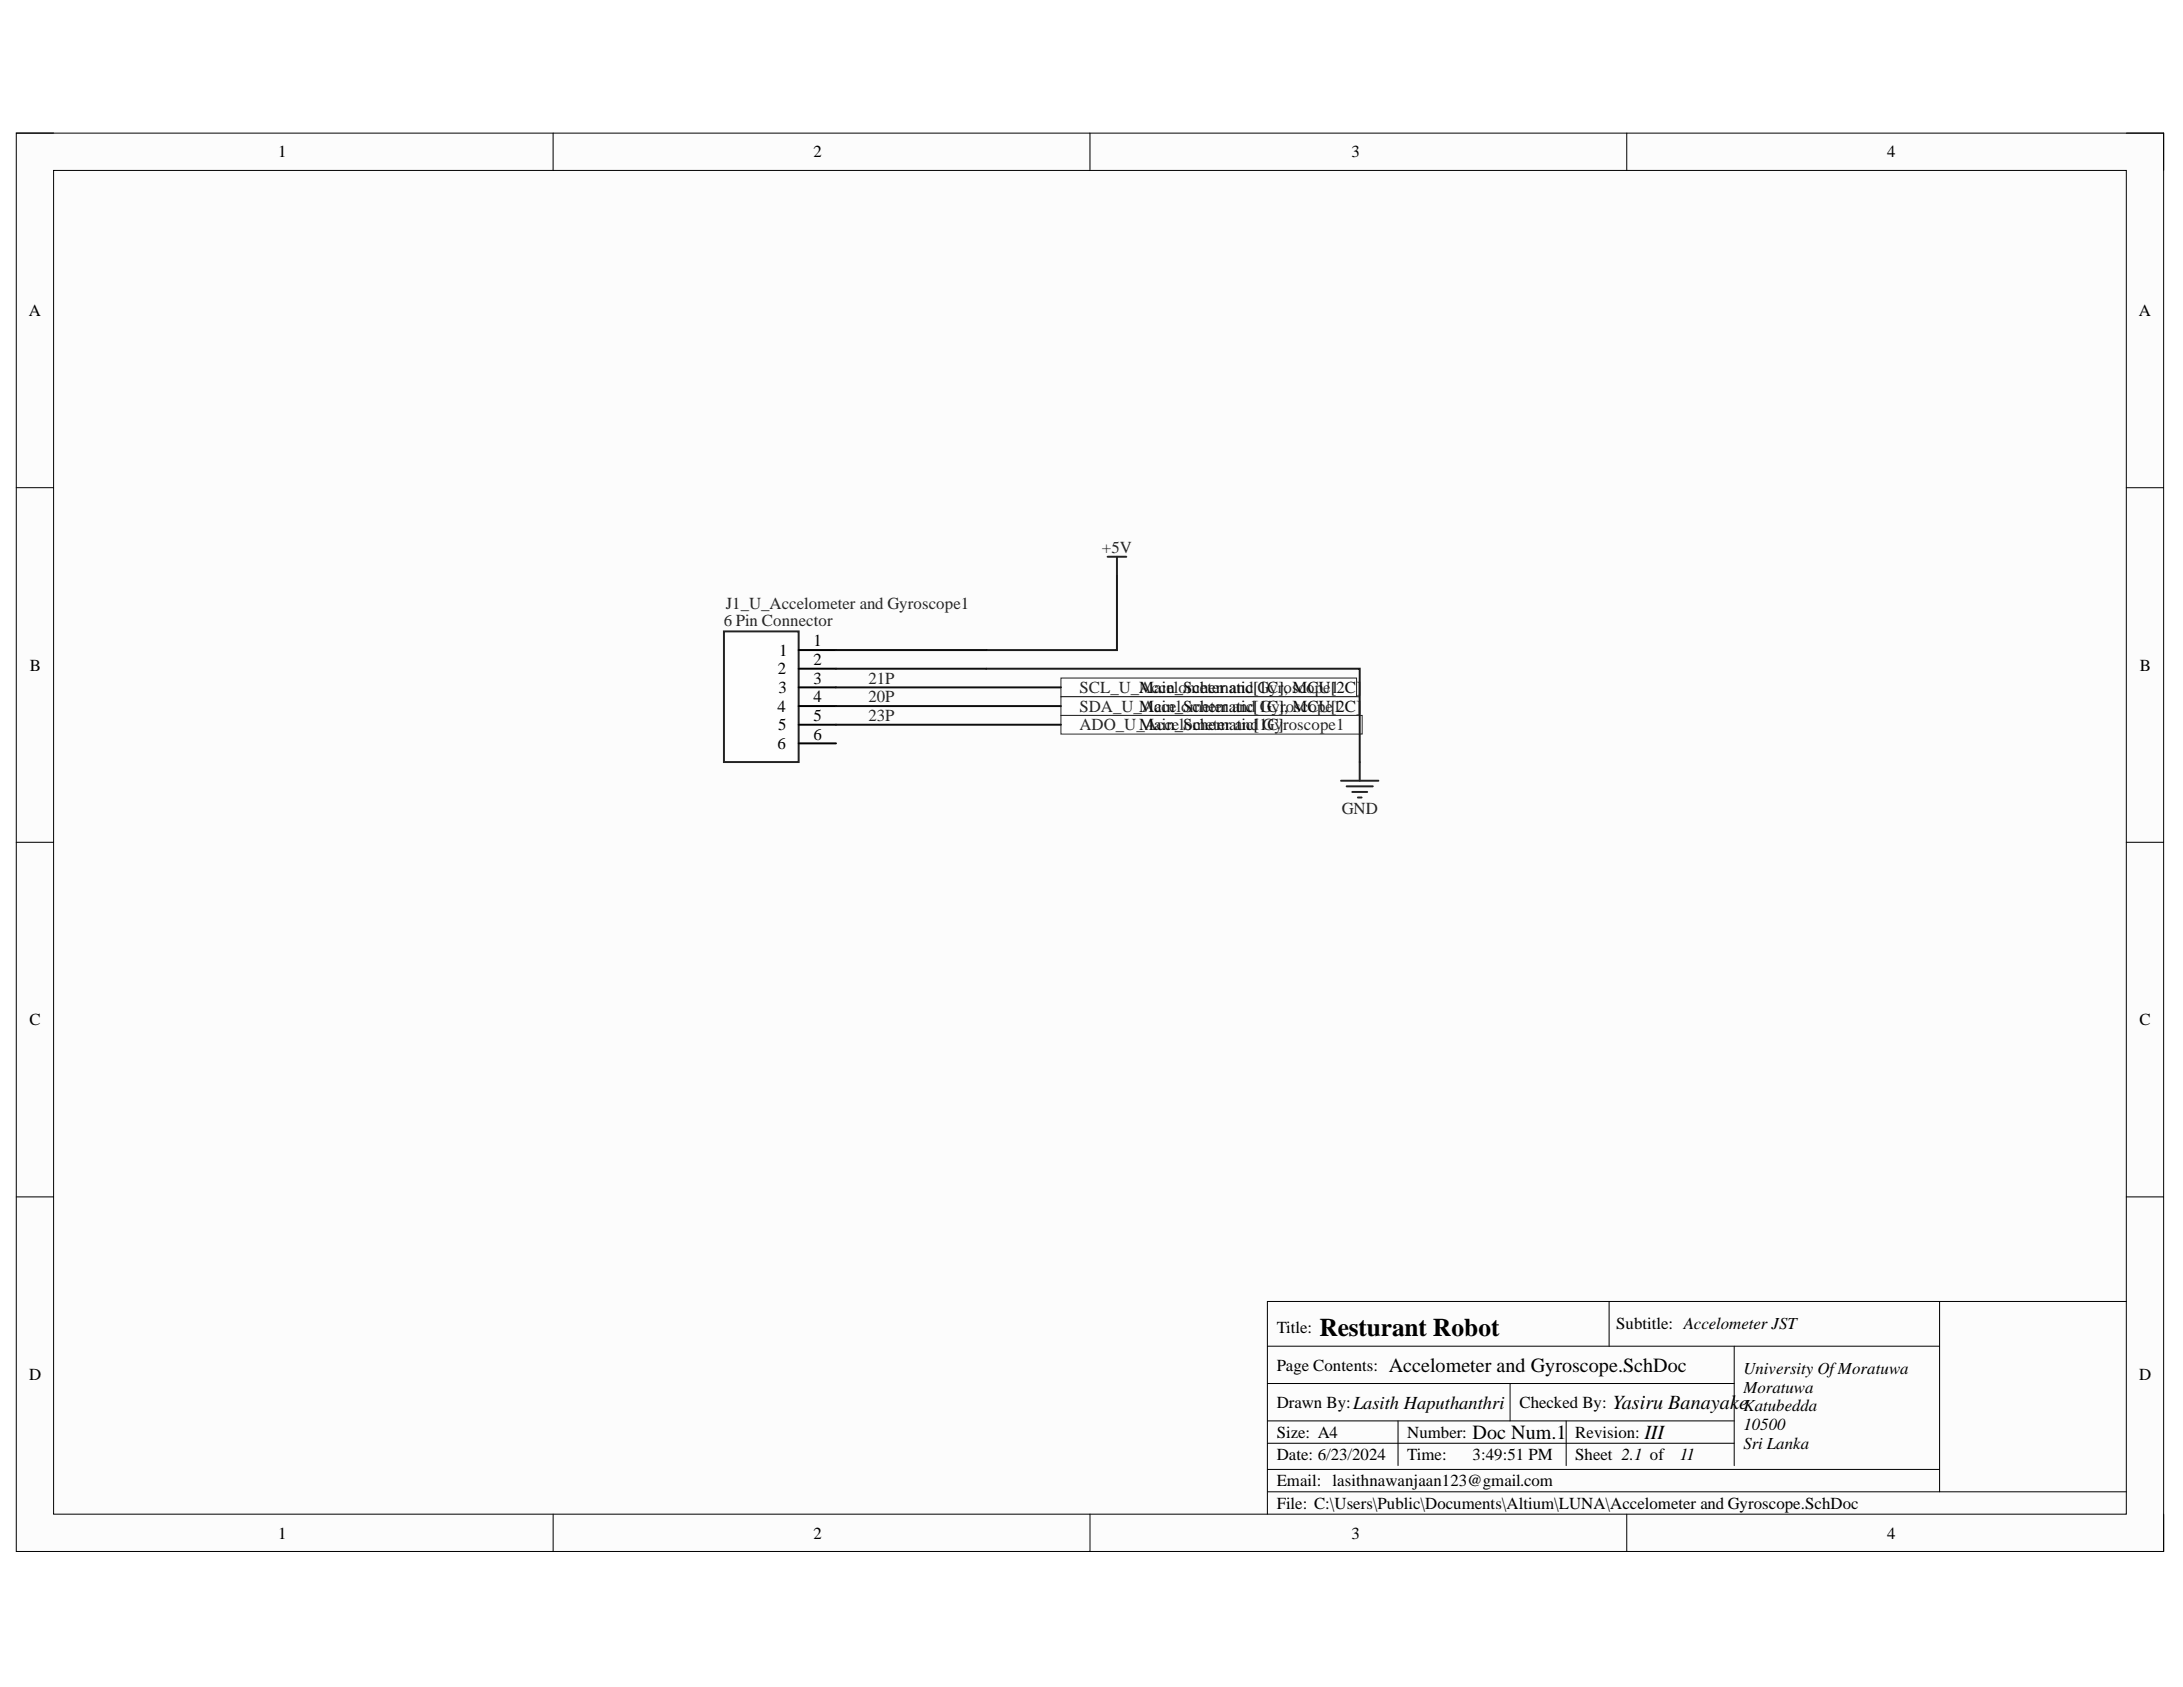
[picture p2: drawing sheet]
<svg xmlns="http://www.w3.org/2000/svg" width="279mm" height="216mm" viewBox="0 0 279 216" stroke-linecap="round" stroke-linejoin="round" font-family="sans-serif">
<defs><g id="words">
<text font-size="3.3" x="168.9" y="171">Resturant Robot</text>
<g font-size="2.6">
<text x="177.7" y="175.5">Accelometer and Gyroscope.SchDoc</text>
<text x="188.5" y="184.1">Doc Num.1</text>
<text x="206.4" y="180.3">Yasiru Banayake</text>
<text x="210.5" y="184.1">III</text>
</g>
<g font-size="2.2">
<text x="35.6" y="20.1">1</text>
<text x="104.1" y="20.1">2</text>
<text x="173" y="20.1">3</text>
<text x="241.5" y="20.1">4</text>
<text x="3.7" y="40.4">A</text>
<text x="273.8" y="40.4">A</text>
<text x="99.7" y="83.9">1</text>
<text x="104.1" y="82.7">1</text>
<text x="3.8" y="85.8">B</text>
<text x="99.6" y="86.3">2</text>
<text x="99.6" y="88.7">3</text>
<text x="104.1" y="85.1">2</text>
<text x="104.1" y="87.5">3</text>
<text x="104.1" y="89.9">4</text>
<text x="273.9" y="85.8">B</text>
<text x="99.5" y="91.1">4</text>
<text x="99.5" y="95.8">6</text>
<text x="99.6" y="93.5">5</text>
<text x="104.1" y="92.3">5</text>
<text x="104.1" y="94.7">6</text>
<text x="3.8" y="131.2">C</text>
<text x="273.8" y="131.2">C</text>
<text x="163.4" y="170.6">Title:</text>
<text x="206.9" y="170.1">Subtitle: Accelometer JST</text>
<text x="3.7" y="176.6">D</text>
<text x="163.4" y="175.4">Page Contents:</text>
<text x="223.1" y="175.9">University OfMoratuwa</text>
<text x="223.1" y="178.3">Moratuwa</text>
<text x="273.8" y="176.6">D</text>
<text x="163.4" y="184">Size: A4</text>
<text x="163.4" y="180.2">Drawn By:Lasith Haputhanthri</text>
<text x="180.1" y="184">Number:</text>
<text x="194.5" y="180.2">Checked By:</text>
<text x="201.6" y="184">Revision:</text>
<text x="223.1" y="180.6">Katubedda</text>
<text x="223.1" y="183">10500</text>
<text x="223.1" y="185.4">Sri Lanka</text>
<text x="163.4" y="186.9">Date: 6/23/2024</text>
<text x="163.4" y="190.2">Email: lasithnawanjaan123@gmail.com</text>
<text x="180.1" y="186.9">Time:</text>
<text x="188.5" y="186.9">3:49:51 PM</text>
<text x="201.6" y="186.9">Sheet 2.1 of</text>
<text x="215" y="186.9">11</text>
<text x="35.6" y="196.9">1</text>
<text x="104.1" y="196.9">2</text>
<text x="163.4" y="193.1">File: C:\Users\Public\Documents\Altium\LUNA\Accelometer and Gyroscope.SchDoc</text>
<text x="173" y="196.9">3</text>
<text x="241.5" y="196.9">4</text>
</g>
<g font-size="2.2" fill="#262626">
<text x="141" y="70.8">+5V</text>
<text x="92.9" y="77.9">J1_U_Accelometer and Gyroscope1</text>
<text x="92.6" y="80.1">6 Pin Connector</text>
<text x="111.1" y="87.5">21P</text>
<text x="111.1" y="89.9">20P</text>
<text x="138.2" y="88.7">SCL_U_Accelometer and Gyroscope1</text>
<text x="111.1" y="92.3">23P</text>
<text x="138.2" y="91.1">SDA_U_Accelometer and Gyroscope1</text>
<text x="138.2" y="93.5">ADO_U_Accelometer and Gyroscope1</text>
<text x="171.7" y="104.2">GND</text>
</g>
<g font-size="2.2" fill="#0e0e0e">
<text x="145.8" y="88.7">Main_Schematic[1C], MCU[2C]</text>
<text x="145.8" y="91.1">Main_Schematic[1C], MCU[2C]</text>
<text x="145.8" y="93.5">Main_Schematic[1C]</text>
</g>
</g></defs>
<path d="M2.1 17h274.8v181.6h-274.8z" fill-rule="evenodd" fill="#fcfcfc"/>
<path d="M2.1 17h274.8v181.6h-274.8z" fill="none" stroke="#000" stroke-width=".13"/>
<path d="M6.9 21.8h265.2v172h-265.2z" fill-rule="evenodd" fill="#fcfcfc"/>
<g fill="none" stroke="#000" stroke-width=".13">
<path d="M2.1 17h4.8M70.8 17v4.8M139.5 17v4.8M208.2 17v4.8M272.1 17h4.8v4.8M6.9 21.8h265.2v172h-265.2zM2.1 62.4h4.8M272.1 62.4h4.8M2.1 107.8h4.8M272.1 107.8h4.8M2.1 153.2h4.8M272.1 153.2h4.8"/>
<path d="M162.2 177.1h59.8M162.2 172.3h86M193.3 177.1v4.7M205.9 166.6v5.7M222 172.3v15.3M248.2 166.6v24.3M272.1 166.6h-109.9v27.2M70.8 193.8v4.8M139.5 193.8v4.8M162.2 181.8h59.8M162.2 184.7h59.8M162.2 188.1h86"/>
<path d="M162.2 190.9h109.9M178.9 181.8v5.8M200.5 181.8v5.8M208.2 193.8v4.8M276.9 193.8v4.8"/>
</g>
<path d="M141.8 71.3h2.4M143 71.3v2.3M171.6 99.9h4.8M174 97.5v2.4M172.4 100.6h3.3M173.1 101.4h1.9M173.8 102.1h.5" fill="none" stroke="#262626" stroke-width=".25"/>
<path d="M135.8 86.8h37.8v2.4h-37.8z" fill-rule="evenodd" fill="#fefefe"/>
<path d="M135.8 86.8h37.8v2.4h-37.8z" fill="none" stroke="#262626" stroke-width=".13"/>
<path d="M135.8 89.2h38.2v2.4h-38.2z" fill-rule="evenodd" fill="#fefefe"/>
<path d="M135.8 89.2h38.2v2.4h-38.2z" fill="none" stroke="#262626" stroke-width=".13"/>
<path d="M135.8 91.6h38.5v2.3h-38.5z" fill-rule="evenodd" fill="#fefefe"/>
<path d="M135.8 91.6h38.5v2.3h-38.5z" fill="none" stroke="#262626" stroke-width=".13"/>
<path d="M92.7 80.8h9.5v16.7h-9.5z" fill-rule="evenodd" fill="#fefefe"/>
<path d="M92.7 80.8h9.5v16.7h-9.5z" fill="none" stroke="#262626" stroke-width=".25"/>
<path d="M102.2 83.2h4.8M102.2 85.6h4.8M102.2 88h4.8M102.2 90.4h4.8M102.2 92.7h4.8M102.2 95.1h4.8" fill="none" stroke="#000" stroke-width=".25"/>
<path d="M143 73.6v9.6h-16.8M126.2 85.6h47.8v11.9" fill="none" stroke="#1c1c1c" stroke-width=".25"/>
<path d="M107 92.7h28.8M107 90.4h28.8M107 88h28.8M107 85.6h19.2M107 83.2h19.2" fill="none" stroke="#0e0e0e" stroke-width=".25"/>
<use href="#words"/>
</svg>
